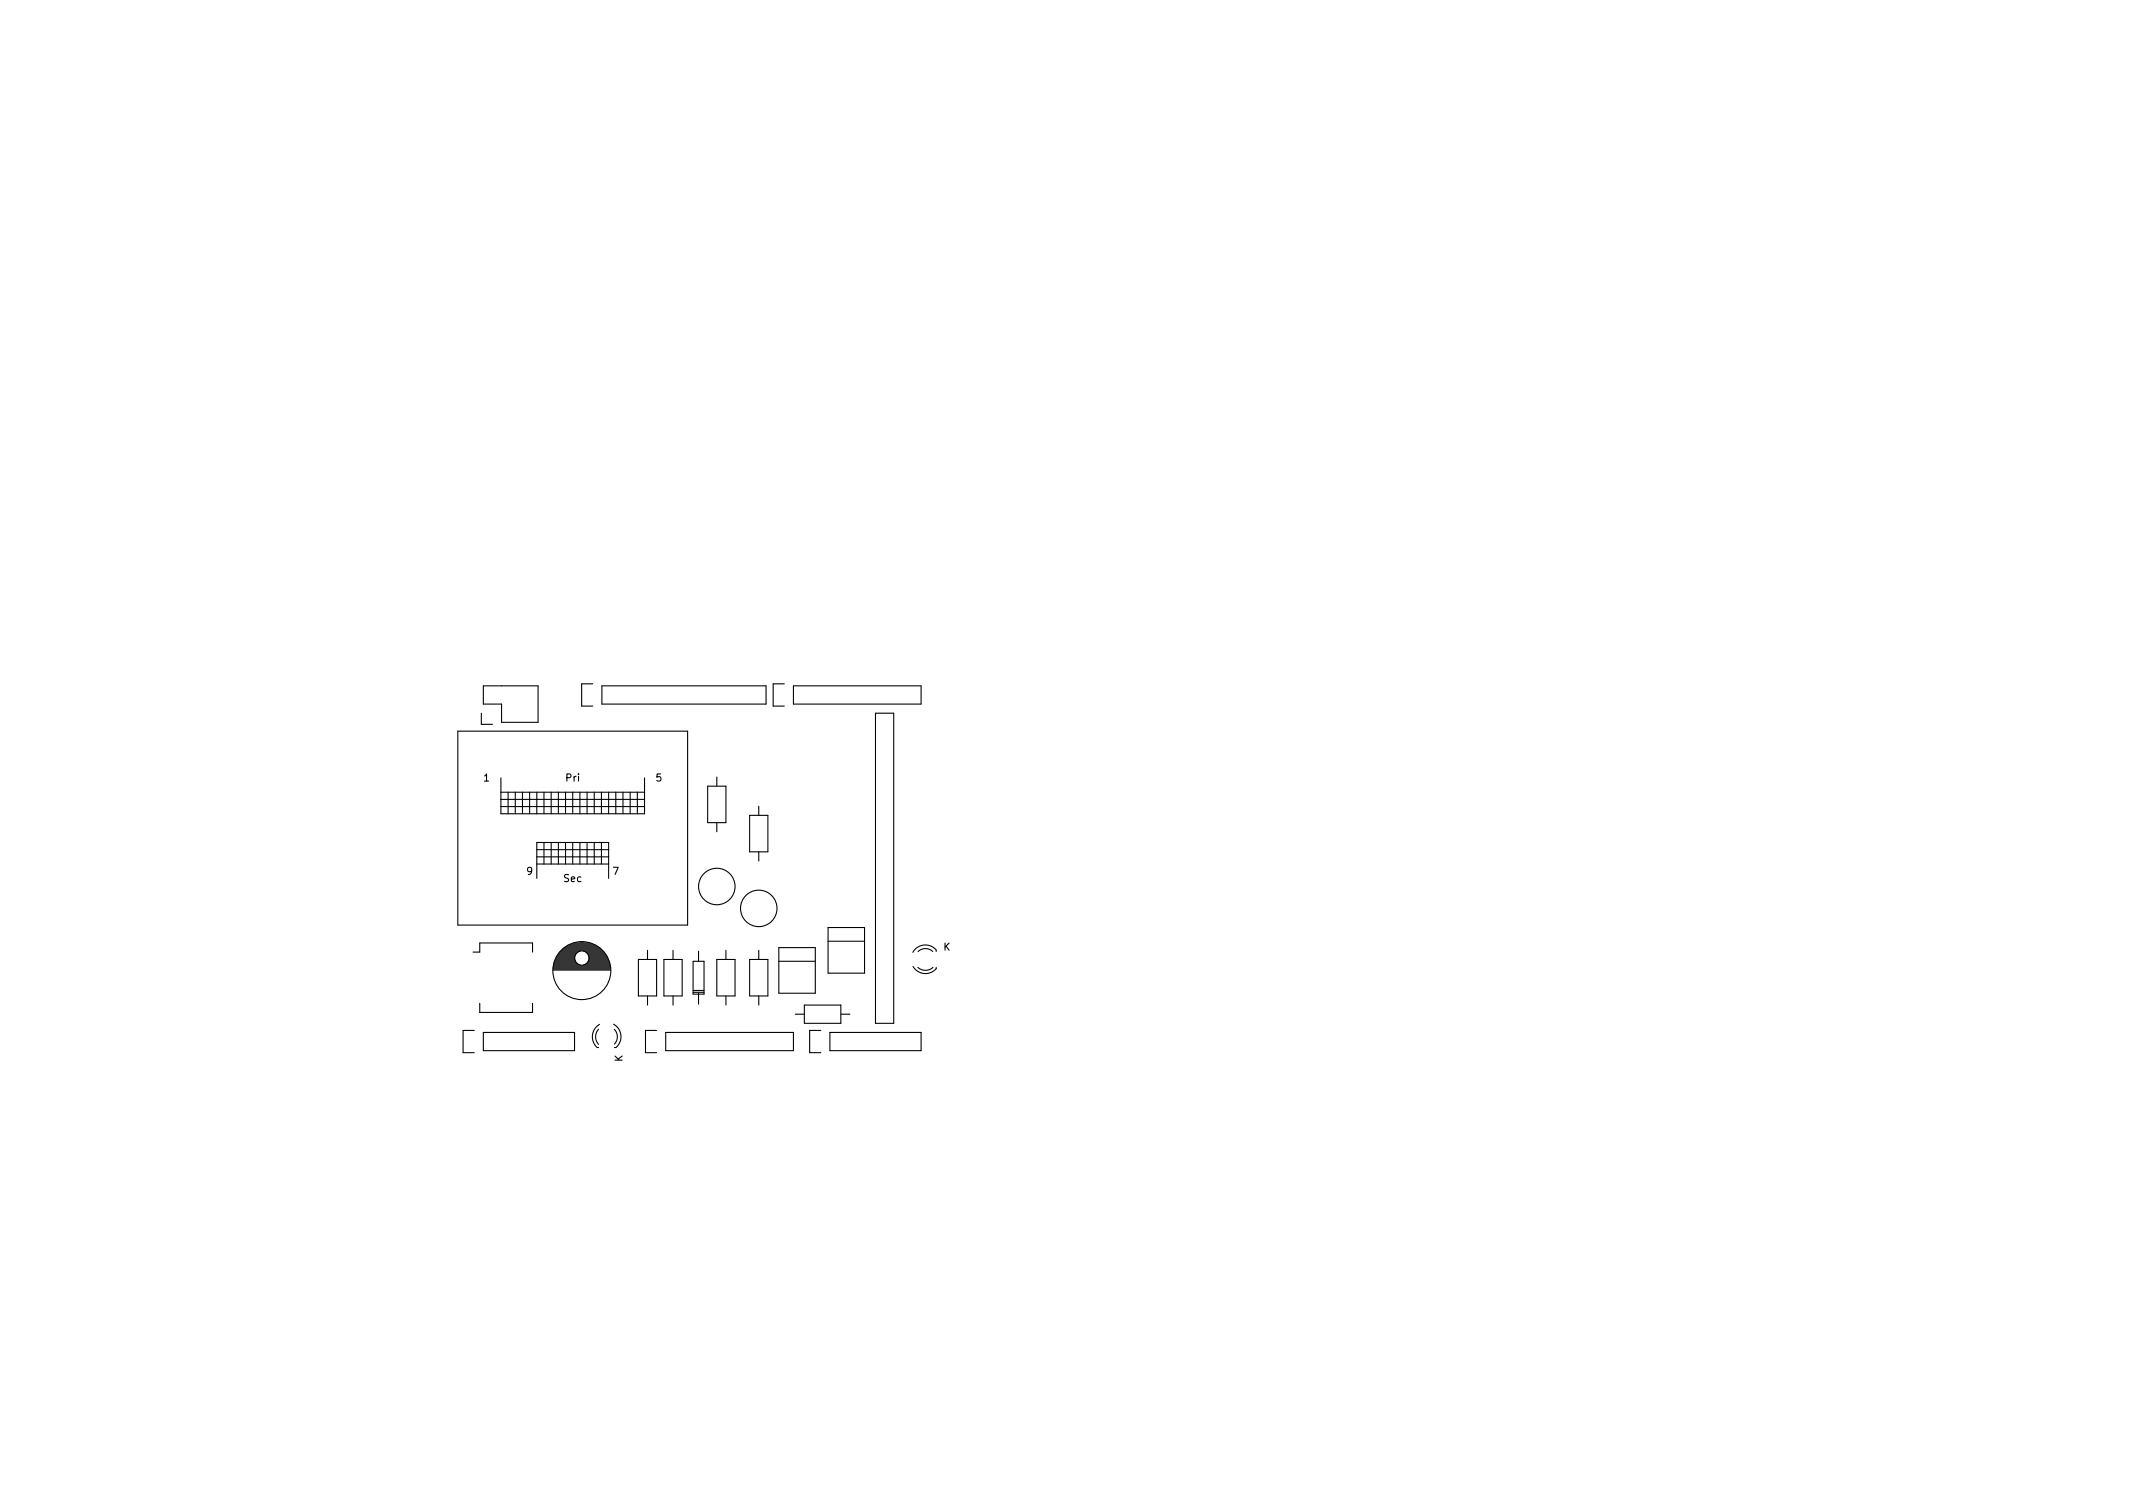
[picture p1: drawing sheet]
<svg xmlns="http://www.w3.org/2000/svg" width="297mm" height="210mm" viewBox="0 0 297 210" stroke-linecap="round" stroke-linejoin="round" font-family="sans-serif">
<defs><g id="words">
<g font-size="1.4">
<text x="67.4" y="108.8">1</text>
<text x="78.8" y="108.8">Pri</text>
<text x="91.4" y="108.8">5</text>
<text x="73.4" y="121.8">9</text>
<text x="78.5" y="122.8">Sec</text>
<text x="85.4" y="121.8">7</text>
<text x="131.4" y="132.4">K</text>
<text x="86.7" y="147.9" transform="rotate(-90 86.7 147.9)">K</text>
</g>
</g></defs>
<g fill="none" stroke="#000" stroke-width=".15">
<path d="M67 99.3v1.6h1.6M67.3 95.5h7.6v5.1h-5.1v-2.6h-2.5zM82.5 95.2h-1.5v3.1h1.5M83.8 95.5h22.9v2.5h-22.9zM109.2 95.2h-1.5v3.1h1.5M110.5 95.5h17.8v2.5h-17.8zM121.9 99.3h2.6v43.2h-2.6zM63.8 101.8h32v27h-32zM69.8 108.3v5h20v-5M69.8 112.3h20M69.8 111.3h20M69.8 110.3h20"/>
<path d="M70.8 110.3v3M71.8 110.3v3M72.8 110.3v3M73.8 110.3v3M74.8 110.3v3M74.8 118.3h10M74.8 119.3h10M75.8 110.3v3M75.8 117.3v3M76.8 110.3v3M76.8 117.3v3M77.8 110.3v3"/>
<path d="M77.8 117.3v3M78.8 110.3v3M78.8 117.3v3M79.8 110.3v3M79.8 117.3v3M80.8 110.3v3M80.8 117.3v3M81.8 110.3v3M81.8 117.3v3M82.8 110.3v3M82.8 117.3v3M83.8 110.3v3"/>
<path d="M83.8 117.3v3M84.8 110.3v3M85.8 110.3v3M86.8 110.3v3M87.8 110.3v3M88.8 110.3v3M98.6 109.5h2.5v5h-2.5zM99.8 108.2v1.3M99.8 114.5v1.3M104.4 113.5h2.5v5.1h-2.5zM105.7 112.3v1.2M105.7 118.6v1.3"/>
<path d="M65.9 132.6h.9v-1.3h7.4v1.3M66.8 139.7v1.3h7.4v-1.3M74.8 122.3v-5h10v5M74.8 120.3h10M77 135.1h8M77 134.9h8M77 134.8h8M77.1 134.7h7.9M77.1 134.5h7.9M77.1 134.4h3.7M77.1 134.2h3.4M77.2 134.1h3.1"/>
<path d="M77.2 134h3M77.3 133.8h2.8M77.3 133.7h2.8M77.4 133.5h2.6M77.4 133.4h2.6M77.5 133.3h2.5M77.6 133.1h2.5M77.7 133h2.4M77.8 132.8h2.4M77.9 132.7h2.4M78 132.6h2.5M78.1 132.4h2.8"/>
<path d="M78.2 132.3h5.6M78.4 132.1h5.3M78.6 132h4.9M78.8 131.9h4.5M79 131.7h4.1M79.2 131.6h3.6M79.5 131.4h3M80 131.3h2.1M80.8 131.2h.4M81.2 132.4h2.7M81.2 134.4h3.8M81.6 132.6h2.5"/>
<path d="M81.6 134.2h3.3M81.7 132.7h2.5M81.7 134.1h3.2M81.9 132.8h2.4M81.9 134h2.9M81.9 133h2.5M81.9 133.8h2.9M82 133.1h2.5M82 133.7h2.7M82 133.3h2.5M82 133.5h2.7M82 133.4h2.6"/>
<path d="M88.9 133.6h2.5v5.1h-2.5zM90.2 132.3v1.3M90.2 138.7v1.2M92.5 133.6h2.5v5.1h-2.5zM93.7 132.3v1.3M93.7 138.7v1.2M96.5 133.9h1.5v4.5h-1.5zM96.5 137.9h1.5M96.5 138.2h1.5M97.3 132.5v1.4M97.3 138.3v1.5M99.8 133.6h2.6v5.1h-2.6z"/>
<path d="M101.1 132.3v1.3M101.1 138.7v1.2M104.4 133.6h2.5v5.1h-2.5zM105.7 132.3v1.3M105.7 138.7v1.2M108.5 133.9h5M108.5 131.9h5v6.4h-5zM112 139.9h5.1v2.6h-5.1zM115.3 131.1h5.1M115.3 129.2h5.1v6.3h-5.1zM127.1 134.6a2 2 0 0 0 3.3 .3v-.2M127.8 134.7a1.55 1.55 0 0 0 2.1 0"/>
<path d="M129.9 132.5a1.48 1.48 0 0 0-2.1 0M130.4 132.3a1.99 1.99 0 0 0-3.3 .3M130.4 132.3v.2M66 143.5h-1.5v3.1h1.5M67.3 143.8h12.7v2.5h-12.7zM83.4 143.3a1.55 1.55 0 0 0 0 2.1M83.5 142.6a2 2 0 0 0-.3 3.3h.2M85.4 142.6a1.99 1.99 0 0 1 .4 3.2M85.5 143.3a1.48 1.48 0 0 1 .1 2.1M85.6 145.9h.2M91.4 143.5h-1.5v3.1h1.5M92.7 143.8h17.8v2.5h-17.8z"/>
<path d="M110.7 141.2h1.3M114.3 143.5h-1.5v3.1h1.5M115.6 143.8h12.7v2.5h-12.7zM117.1 141.2h1.3"/>
<circle cx="81" cy="135.1" r="4"/>
<circle cx="81" cy="133.4" r="1"/>
<circle cx="99.8" cy="123.4" r="2.54"/>
<circle cx="105.7" cy="126.5" r="2.54"/>
</g>
<use href="#words"/>
</svg>
